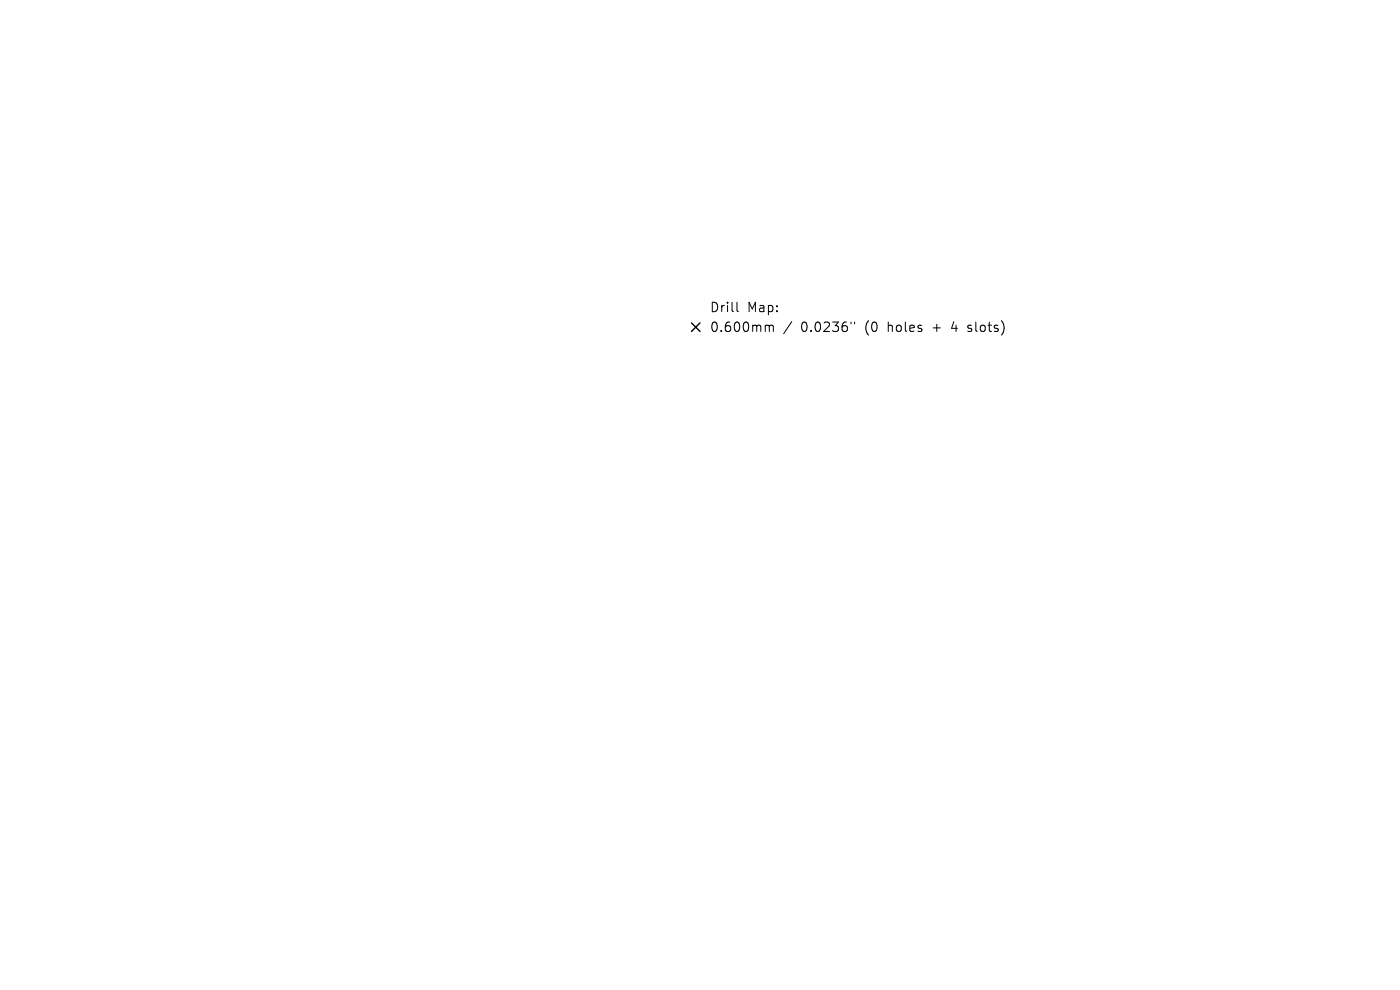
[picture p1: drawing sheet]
<svg xmlns="http://www.w3.org/2000/svg" width="297mm" height="210mm" viewBox="0 0 297 210" stroke-linecap="round" stroke-linejoin="round" font-family="sans-serif">
<defs><g id="words">
<g font-size="2.8">
<text x="150.5" y="66.5">Drill</text>
<text x="150.5" y="70.7">0.600mm</text>
<text x="158.5" y="66.5">Map:</text>
<text x="169.9" y="70.7">0.0236&quot;</text>
<text x="183.7" y="70.7">(0</text>
<text x="188.6" y="70.7">holes</text>
<text x="198.4" y="70.7">+</text>
<text x="202.6" y="70.7">4</text>
<text x="206.2" y="70.7">slots)</text>
</g>
</g></defs>
<path d="M156.3 64.1v1.7l.3 .3M162.6 69l.5 .1 .1 .2M163.2 69.3l.3-.3 .5 .1 .1 1.2M163.2 69.3v1M168 68.2l-1.7 2.6M180.5 68.3v.4M181.3 68.3v.4M205.3 70.2l.2 .1M205.4 69.1v.5" fill="none" stroke="#000" stroke-width=".21"/>
<path d="M146.7 68.5l1.8 1.8M148.5 68.5l-1.8 1.8" fill="none" stroke="#000" stroke-width=".3"/>
<use href="#words"/>
</svg>
